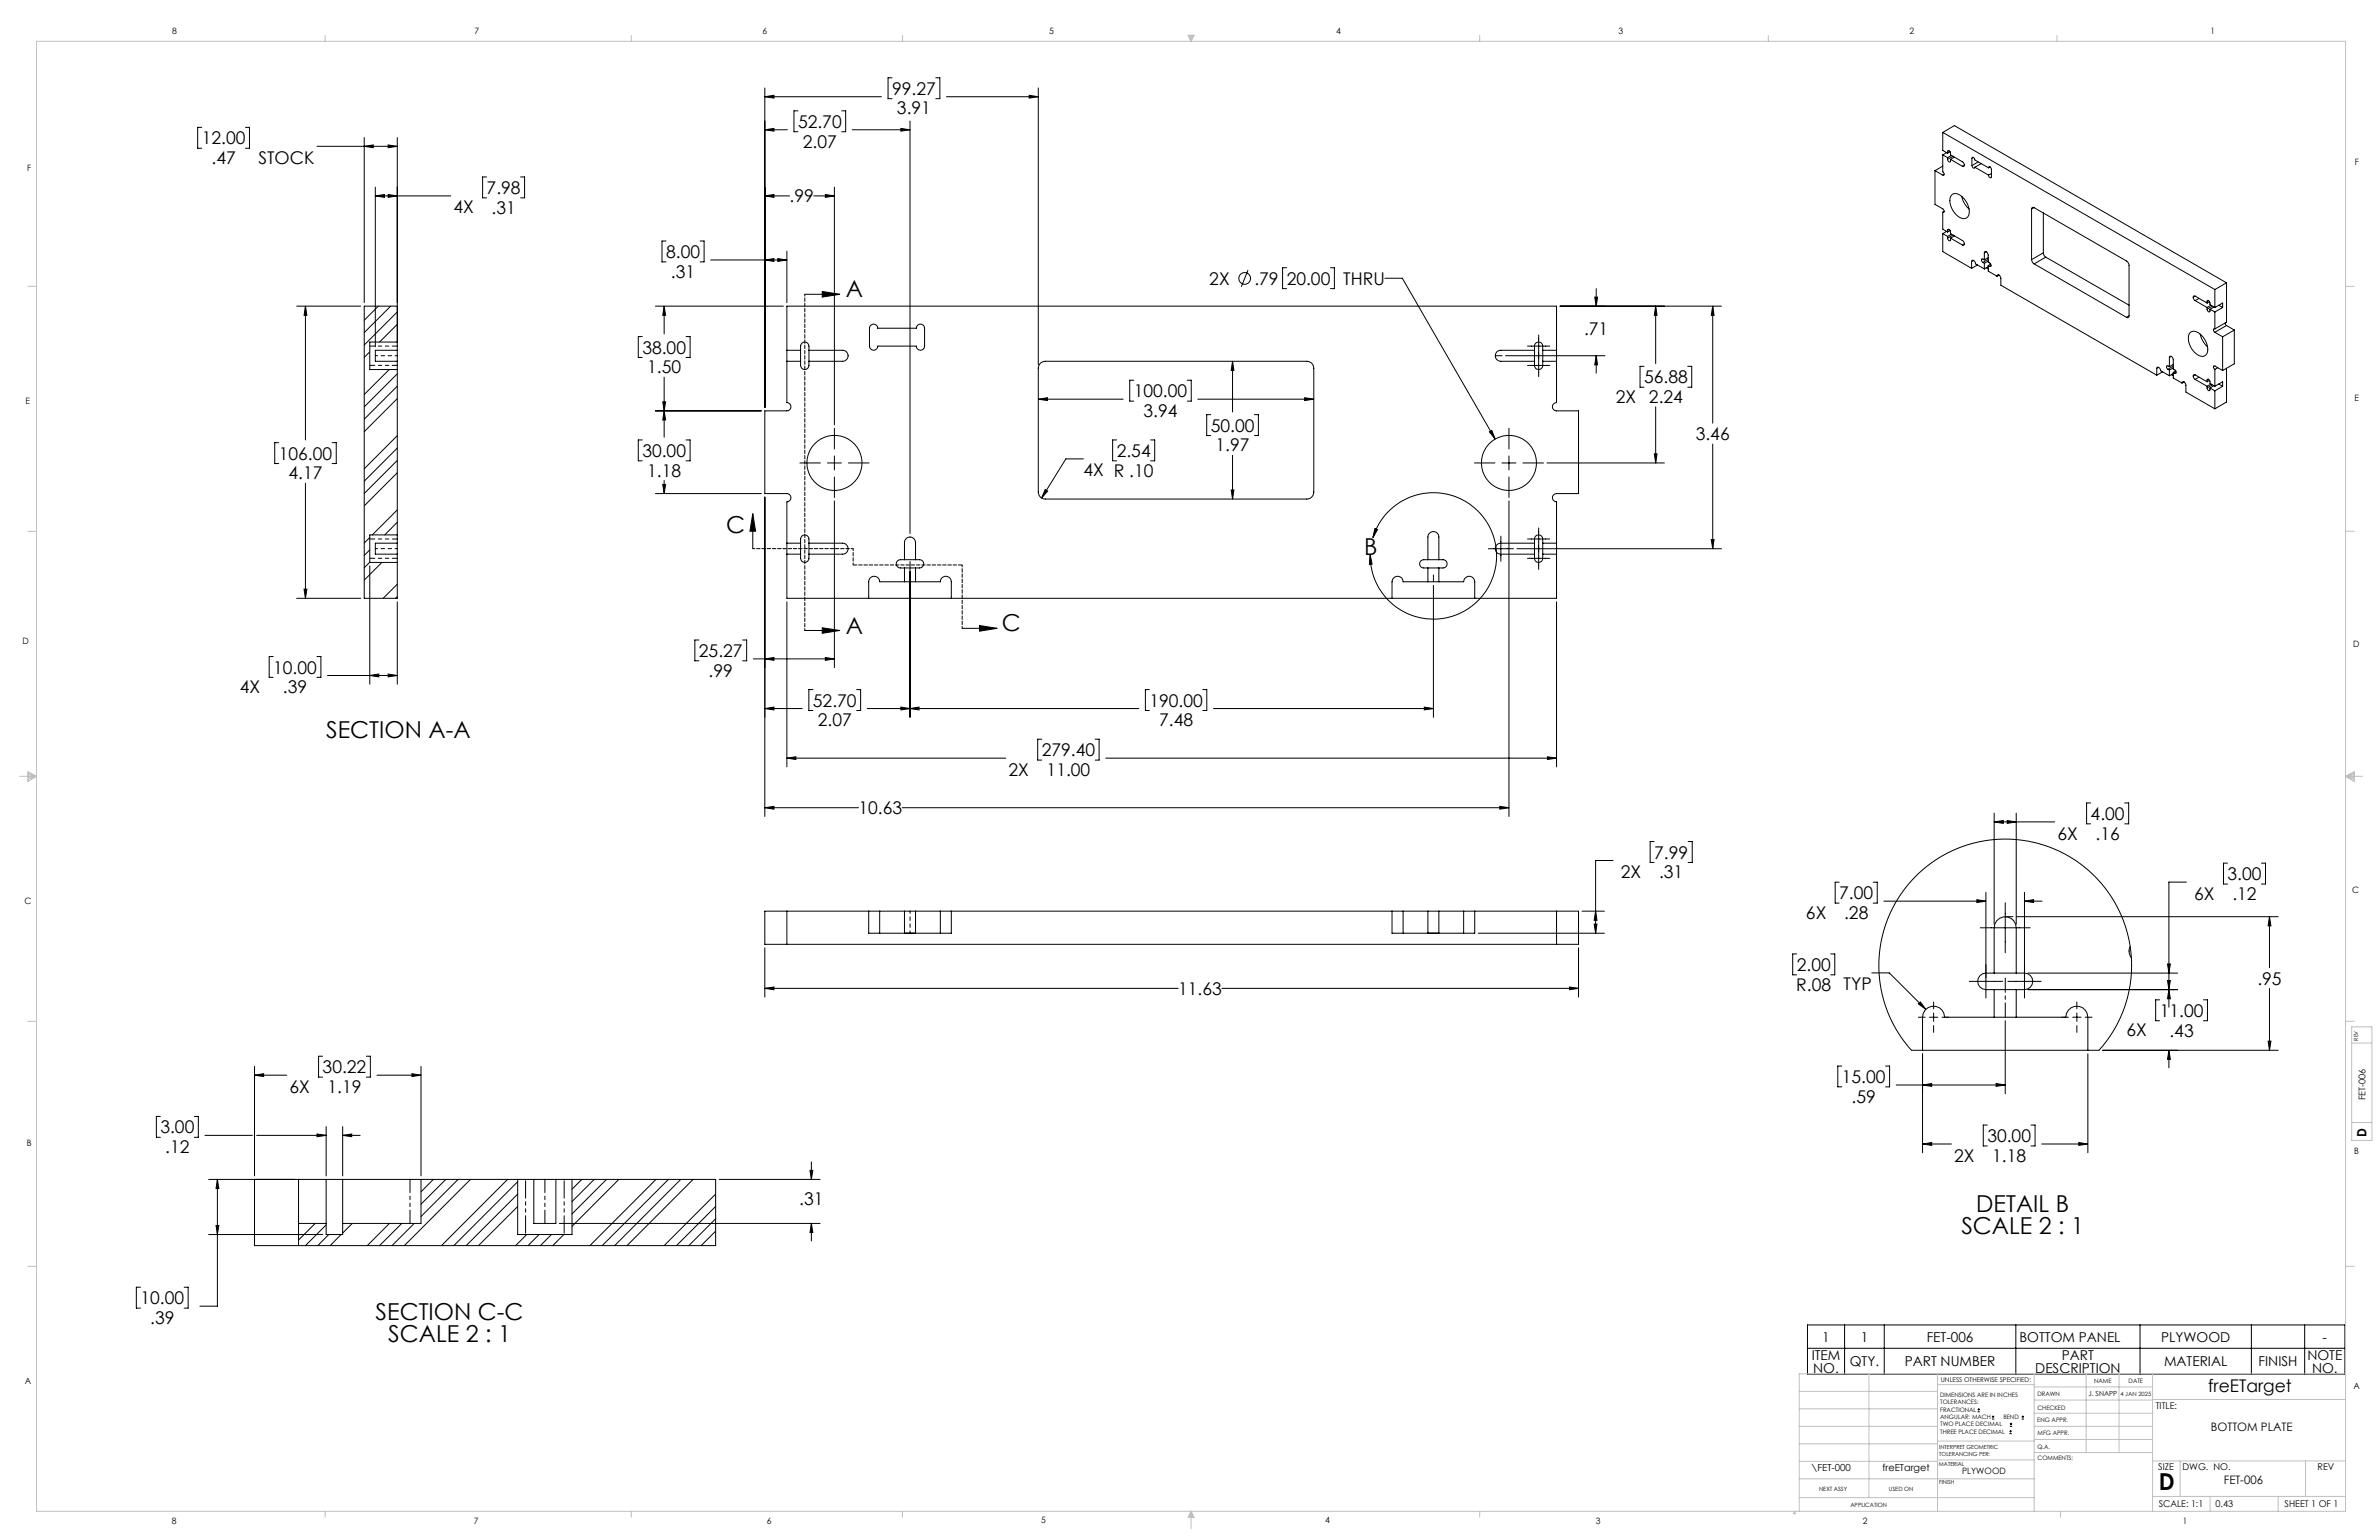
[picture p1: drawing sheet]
<svg xmlns="http://www.w3.org/2000/svg" width="864mm" height="559mm" viewBox="0 0 864 559" stroke-linecap="round" stroke-linejoin="round" font-family="sans-serif">
<defs><g id="words">
<g font-size="8.5">
<text x="307" y="107.9">A</text>
<text x="263.6" y="193.5">C</text>
<text x="495.2" y="201.4">B</text>
<text x="307" y="229.9">A</text>
<text x="363.7" y="229.1">C</text>
<text x="118.4" y="267.7">SECTION A-A</text>
<text x="717.4" y="439.6">DETAIL B</text>
<text x="712" y="447.9">SCALE 2 : 1</text>
<text x="136.4" y="478.8">SECTION C-C</text>
<text x="140.9" y="487">SCALE 2 : 1</text>
<text x="783.7" y="540.7">D</text>
</g>
<g font-size="6.4">
<text x="323.8" y="34.4">99.27</text>
<text x="325.6" y="41.5">3.91</text>
<text x="289.7" y="46.4">52.70</text>
<text x="73.2" y="52.4">12.00</text>
<text x="291.5" y="53.5">2.07</text>
<text x="76.8" y="59.5">.47</text>
<text x="93.8" y="59.5">STOCK</text>
<text x="176.6" y="70.4">7.98</text>
<text x="164.6" y="77.5">4X</text>
<text x="178.4" y="77.5">.31</text>
<text x="286.6" y="73.5">.99</text>
<text x="241.8" y="93.6">8.00</text>
<text x="243.6" y="100.8">.31</text>
<text x="439" y="103.3">2X</text>
<text x="455.3" y="103.3">.79</text>
<text x="467.1" y="103.3">20.00</text>
<text x="487.6" y="103.3">THRU</text>
<text x="575" y="121.7">.71</text>
<text x="233.2" y="128.3">38.00</text>
<text x="234.9" y="135.5">1.50</text>
<text x="596.8" y="139.1">56.88</text>
<text x="411.6" y="144.1">100.00</text>
<text x="586.5" y="146.2">2X</text>
<text x="598.6" y="146.2">2.24</text>
<text x="415.1" y="151.3">3.94</text>
<text x="439.5" y="156.7">50.00</text>
<text x="615.6" y="159.7">3.46</text>
<text x="101.2" y="166.8">106.00</text>
<text x="233.2" y="165.8">30.00</text>
<text x="405.4" y="165.8">2.54</text>
<text x="441.3" y="163.8">1.97</text>
<text x="104.7" y="173.9">4.17</text>
<text x="234.9" y="172.9">1.18</text>
<text x="393.3" y="172.9">4X R .10</text>
<text x="253.7" y="238.4">25.27</text>
<text x="99.2" y="244.4">10.00</text>
<text x="257.2" y="245.5">.99</text>
<text x="87.1" y="251.5">4X</text>
<text x="102.7" y="251.5">.39</text>
<text x="295.1" y="256.4">52.70</text>
<text x="417.2" y="256.4">190.00</text>
<text x="296.9" y="263.5">2.07</text>
<text x="420.8" y="263.5">7.48</text>
<text x="378.2" y="274.4">279.40</text>
<text x="366.1" y="281.5">2X</text>
<text x="379.9" y="281.5">11.00</text>
<text x="311.7" y="295.5">10.63</text>
<text x="758.9" y="297.5">4.00</text>
<text x="746.8" y="304.6">6X</text>
<text x="760.7" y="304.7">.16</text>
<text x="600.5" y="311.6">7.99</text>
<text x="588.4" y="318.6">2X</text>
<text x="602.3" y="318.7">.31</text>
<text x="808.6" y="319.4">3.00</text>
<text x="667.7" y="326.3">7.00</text>
<text x="796.5" y="326.4">6X</text>
<text x="810.4" y="326.5">.12</text>
<text x="655.6" y="333.3">6X</text>
<text x="669.4" y="333.4">.28</text>
<text x="652.2" y="352.3">2.00</text>
<text x="652.1" y="359.5">R.08</text>
<text x="669.3" y="359.4">TYP</text>
<text x="819.5" y="357.3">.95</text>
<text x="427.7" y="361">11.63</text>
<text x="784" y="369">11.00</text>
<text x="771.9" y="376">6X</text>
<text x="787.5" y="376.1">.43</text>
<text x="117.1" y="389.4">30.22</text>
<text x="668.6" y="393">15.00</text>
<text x="105" y="396.5">6X</text>
<text x="118.9" y="396.6">1.19</text>
<text x="672.2" y="400.1">.59</text>
<text x="58.2" y="411.3">3.00</text>
<text x="60" y="418.4">.12</text>
<text x="721.4" y="414.4">30.00</text>
<text x="709.3" y="421.5">2X</text>
<text x="723.2" y="421.5">1.18</text>
<text x="290.2" y="437.2">.31</text>
<text x="51" y="473.3">10.00</text>
<text x="54.5" y="480.4">.39</text>
</g>
<text font-size="6.3" x="801.6" y="505">freETarget</text>
<g font-size="4.9">
<text x="661.5" y="486.9">1</text>
<text x="675.5" y="486.9">1</text>
<text x="699.4" y="486.9">FET-006</text>
<text x="733.1" y="486.9">BOTTOM PANEL</text>
<text x="784.5" y="486.9">PLYWOOD</text>
<text x="843.1" y="486.9">-</text>
<text x="657.7" y="493.3">ITEM</text>
<text x="671.5" y="495.8">QTY.</text>
<text x="691.4" y="495.8">PART NUMBER</text>
<text x="748.5" y="493.3">PART</text>
<text x="785.6" y="495.8">MATERIAL</text>
<text x="819.9" y="495.8">FINISH</text>
<text x="837.6" y="493.3">NOTE</text>
<text x="658.2" y="498.3">NO.</text>
<text x="738.8" y="498.3">DESCRIPTION</text>
<text x="839.3" y="498.3">NO.</text>
</g>
<text font-size="4.7" x="859" y="412.4" transform="rotate(-90 859 412.4)">D</text>
<g font-size="4.2">
<text x="802.6" y="519.3">BOTTOM PLATE</text>
<text x="807.3" y="538.6">FET-006</text>
</g>
<g font-size="3.5">
<text x="657.6" y="533.9">\FET-000</text>
<text x="683.3" y="533.9">freETarget</text>
</g>
<g font-size="3.4">
<text x="858.7" y="399.2" transform="rotate(-90 858.7 399.2)">FET-006</text>
<text x="782.6" y="511.2">TITLE:</text>
<text x="783.5" y="533.3">SIZE</text>
<text x="792.3" y="533.3">DWG. NO.</text>
<text x="841.3" y="533.4">REV</text>
<text x="783.6" y="546.8">SCALE: 1:1</text>
<text x="804.3" y="546.8">0.43</text>
<text x="829.3" y="546.8">SHEET 1 OF 1</text>
</g>
<g font-size="3.2">
<text x="62.5" y="12.4">8</text>
<text x="172.3" y="12.3">7</text>
<text x="276.8" y="12.4">6</text>
<text x="380.9" y="12.4">5</text>
<text x="485" y="12.3">4</text>
<text x="587.5" y="12.4">3</text>
<text x="693.2" y="12.4">2</text>
<text x="802.4" y="12.4">1</text>
<text x="854.9" y="59.8">F</text>
<text x="9.9" y="62">F</text>
<text x="9.3" y="146.5">E</text>
<text x="854.7" y="145.5">E</text>
<text x="8.2" y="233.6">D</text>
<text x="854.3" y="234.9">D</text>
<text x="8.9" y="328.1">C</text>
<text x="853.9" y="324.1">C</text>
<text x="9.7" y="415.8">B</text>
<text x="854.6" y="418.6">B</text>
<text x="9" y="502">A</text>
<text x="854.3" y="503.9">A</text>
<text x="712.3" y="534.9">PLYWOOD</text>
<text x="62.3" y="552.9">8</text>
<text x="172" y="552.9">7</text>
<text x="278.3" y="552.9">6</text>
<text x="377.9" y="552.8">5</text>
<text x="481" y="552.8">4</text>
<text x="579.3" y="552.8">3</text>
<text x="676.2" y="552.9">2</text>
<text x="792.4" y="552.8">1</text>
</g>
<text font-size="2.5" x="758.2" y="506.5">J. SNAPP</text>
<text font-size="2.4" x="704.5" y="501.3">UNLESS OTHERWISE SPECIFIED:</text>
<g font-size="2.2">
<text x="760.2" y="501.8">NAME</text>
<text x="772.7" y="501.8">DATE</text>
<text x="704.3" y="506.9">DIMENSIONS ARE IN INCHES</text>
<text x="704.3" y="509.6">TOLERANCES:</text>
<text x="739.6" y="506.6">DRAWN</text>
<text x="704.3" y="512.2">FRACTIONAL</text>
<text x="704.3" y="514.9">ANGULAR: MACH</text>
<text x="727.2" y="514.9">BEND</text>
<text x="739.6" y="511.5">CHECKED</text>
<text x="704.3" y="517.5">TWO PLACE DECIMAL</text>
<text x="704.3" y="520.2">THREE PLACE DECIMAL</text>
<text x="739.6" y="516.1">ENG APPR.</text>
<text x="739.7" y="520.9">MFG APPR.</text>
<text x="739.6" y="525.6">Q.A.</text>
<text x="739.7" y="529.8">COMMENTS:</text>
</g>
<g font-size="2.1">
<text x="769.7" y="506.5">4 JAN 2025</text>
<text x="660.3" y="540.9">NEXT ASSY</text>
<text x="685.6" y="540.9">USED ON</text>
<text x="671.7" y="546.7">APPLICATION</text>
</g>
<g font-size="2">
<text x="856" y="377.7" transform="rotate(-90 856 377.7)">REV</text>
<text x="704" y="525.8">INTERPRET GEOMETRIC</text>
<text x="703.9" y="531.8">MATERIAL</text>
<text x="704" y="528.3">TOLERANCING PER:</text>
<text x="703.9" y="538.7">FINISH</text>
</g>
</g></defs>
<g fill="none" stroke="#000" stroke-width=".36">
<path d="M277.6 35.1l3.4-.5v1zM277.6 31.9v115.9M277.6 35.1h42.4M323.8 28.2h-1.4v7.6h1.4M339.7 28.2h1.5v7.6h-1.5M343.6 35.1h33.3M373.6 34.6l3.3 .5-3.3 .5zM376.9 31.9v100.5M73.2 46.2h-1.4v7.6h1.4M89.1 46.2h1.5v7.6h-1.5M115.1 53.1h29.1M132.2 53.1l3.3-.5v1z"/>
<path d="M132.2 49.9v59.9M140.9 52.6l3.3 .5-3.3 .5zM144.2 49.9v74.4M277.6 47.1l3.4-.5v1zM277.6 47.1h8.2M289.7 40.2h-1.5v7.6h1.5M305.5 40.2h1.5v7.6h-1.5M309.4 47.1h20.9M327 46.6l3.3 .5-3.3 .5zM330.3 43.9v149.7M705.2 56.2v6.1l.5 .7v.5h-.5l-2.8-1.6M705.2 56.2l1.8 1"/>
<path d="M705.2 48v6.6l1.8 1M705.2 48l98.8 57.1M705.2 48l4.3-2.4 98.7 57M706.6 55.4l-1.4 .8M707 57.2v.9l.5 .6h.5l.1-.9M707 55.6v-.8h.7l.4 1.4 4.4 2.6 .6 1a.47 .47 0 0 1-.2 .5 .47 .47 0 0 1-.5 0l-4.3-2.5M707.9 55.1l-.9 .5M708.4 56.4l-1.4 .8M709.5 57l-1.4 .8M719.2 59.3v.1M719.2 59.4l-2.3 1.3M136.2 71.1l3.4-.5v1z"/>
<path d="M136.2 71.1h27.4M136.2 67.9v57.9M140.9 70.6l3.3 .5-3.3 .5zM176.6 64.2h-1.4v7.6h1.4M189 64.2h1.4v7.6h-1.4M277.6 71.1l3.4-.5v1zM277.6 71.1h9M295.4 71.1h7.5M299.6 70.6l3.3 .5-3.3 .5zM302.9 67.9v86.3M702.4 61.9v12.3l3 1.8 .4 .7-.2 .3h-.4M705.2 77v6.1l1.8 1.1"/>
<path d="M705.2 60.3l-2.8 1.6M705.8 76.7l-.6 .3M708.4 70.8a2.62 2.62 0 0 1 3.7 .5 6.8 6.8 0 0 1 2.4 7.1 2.23 2.23 0 0 1-3.4 .3 7 7 0 0 1-2.9-7.5zM712.1 71.3a8.4 8.4 0 0 0 2.7 4.5M716.9 60.7l-.2 .3h-.3l-.6-.9 .2-3 .6 .2 .3 .7 5 2.9M716.9 60.7l5 2.8M721.9 60.9l.1-.4 .4 .1 .5 .6v3.2l-.7-.1-.3-.8M722.4 60.6l-.5 .3M722.9 62.9l-1 .6M737.6 75.5l.6-.3 34.1 19.8 .6 1.3v18.3a.58 .58 0 0 1-.3 .6 .58 .58 0 0 1-.7-.1l-33.9-19.6-.5-1.3zM741.8 77.3v14.7l.5 1 30.6 17.7M241.8 87.5h-1.5v7.5h1.5"/>
<path d="M254.1 87.5h1.5v7.5h-1.5M258 94.3h27.6M277.6 94.3l3.4-.5v1.1zM282.3 93.8l3.3 .5-3.3 .6zM285.6 91.2v18.6M453 98l-2.4 6.1M467.1 97.2h-1.5v7.5h1.5M483 97.2h1.4v7.5h-1.4M705.2 84.8v6.5l10.5 6.1M705.2 84.8l1.8 1M706.6 84l-1.4 .8M707 85.8v.9l.5 .6 .5-.1 .1-.8"/>
<path d="M707 84.2v-.9l.7 .1 .4 1.4 4.4 2.5 .6 1a.47 .47 0 0 1-.2 .6 .47 .47 0 0 1-.5 0l-4.3-2.5M707.9 83.6l-.9 .6M708.4 85l-1.4 .8M709.5 85.6l-1.4 .8M715.7 97.4l.1-2.7a.92 .92 0 0 1 1 0 .92 .92 0 0 1 .3 1l3.2 1.9M717.9 96.1l-2.2 1.3M720.3 94.3v-2.5a.6 .6 0 0 1 .7-.6 .6 .6 0 0 1 .5 .7l.2 3.2 .8 .5 .3 .7-.3 .4-.8-.4M720.3 94.3l-.7-.4-.3 .4 .3 .8 .7 .4M720.3 95.5v2.1M721 97.2l.7 .4M721.7 96.3v2.1l3.2 1.8M721.7 93.5l-1.4 .8"/>
<path d="M721.7 94.7l-1.4 .8M721.7 96.8l-1.4 .8M722.6 95.8l-.9 .5M725.6 99.8l-.7 .4M725.6 99.8l.1 .1M107.7 111.1h23.3M110.9 111.1l.5 3.3h-1zM110.9 111.1v48.5M137.3 111.1l-5.1 5.1M141.8 111.1l-9.6 9.6M144.2 111.1h-12v106h12v-13M144.2 113.2l-12 12"/>
<path d="M144.2 117.7l-6.4 6.4M237.9 111.1h46.5M241.1 111.1l.5 3.3h-1zM241.1 111.1v10.1M285.6 111.1h279.4v35a1.5 1.5 0 0 0-1.5 1.5 1.5 1.5 0 0 0 1.5 1.5h8v30h-8a1.5 1.5 0 0 0-1.5 1.5 1.5 1.5 0 0 0 1.5 1.5v35h-279.4v-35a1.5 1.5 0 0 0 1.5-1.5 1.5 1.5 0 0 0-1.5-1.5h-8v-30h8a1.5 1.5 0 0 0 1.5-1.5 1.5 1.5 0 0 0-1.5-1.5zM292.1 106.8h12.7M298.5 105.8l6.3 1-6.3 1zM316.1 118a1.49 1.49 0 0 1 1.6-.3 1.49 1.49 0 0 1 .9 1.4h14a1.5 1.5 0 0 1 1.5-1.5 1.5 1.5 0 0 1 1.5 1.5v6.5a1.5 1.5 0 0 1-1.5 1.5 1.5 1.5 0 0 1-1.5-1.5h-14a1.5 1.5 0 0 1-1.5 1.5 1.5 1.5 0 0 1-1.5-1.5v-6.5zM502.7 101h6.4l33.6 58.3M566.3 111.1h58.6M578.9 107.8h1l-.5 3.3zM579.4 104.7v6.4"/>
<path d="M601 111.1l.5 3.3h-1zM601 111.1v20.8M621.7 111.1l.5 3.3h-1zM621.7 111.1v42.5M724.9 100.2l.1-.2a.94 .94 0 0 1 1 0 .94 .94 0 0 1 .3 1v2.5l56.6 32.6M801.2 110v-.9l.5-.1 .5 .7 .1 .9 1.7 1M801.2 110l-4.3-2.5a.62 .62 0 0 0-.8 .3 .62 .62 0 0 0 .3 .8l4.8 3M801.2 111.6v.9l.5 .6 .5-.1 .1-.8M802.1 109.4l-.9 .6M802.3 112.2l1.7 1M802.6 110.8l-1.4 .8M803.7 111.4l-1.4 .8"/>
<path d="M804 119.3l-.5 .2 .3 .9 3 1.8M804 105.1v6.5M804 113.2v6.1M804 111.6l2.8-1.6v1.6M805.4 110.8l1.4 .8M806.8 111.6l-2.8 1.6M807.7 117.2l.3 .8 3.1 1.8M808.2 102.6l-4.2 2.5M808.2 102.6v14.3l-4.2 2.4M811.1 119.8v12.2l-4.3 2.4M811.1 119.8l-4.3 2.4M134.2 127.7l-2 2"/>
<path d="M141.3 134.1l-9.1 9.1M144.2 127.1v-3h-10v10h10M144.2 131.1v3M144.2 127.1v4M144.2 134.1v60M144.2 127.1h-8v4h8M144.2 135.6l-12 12M233.2 122.1h-1.5v7.6h1.5M241.1 136.9v21.7M249 122.1h1.5v7.6h-1.5M285.6 131.1h5M285.6 127.1h5"/>
<path d="M291.1 124.5a1.52 1.52 0 0 1 1.6-.3 1.52 1.52 0 0 1 1 1.4v7a1.52 1.52 0 0 1-1.6 1.5 1.52 1.52 0 0 1-1.5-1.5v-7zM293.7 127.1h12.2a1.99 1.99 0 0 1 2 2 1.99 1.99 0 0 1-2 2h-12.2M377.6 131.8l1.8-.7h95a2.53 2.53 0 0 1 2.5 2.5v44.9a2.53 2.53 0 0 1-2.5 2.6h-95a2.53 2.53 0 0 1-2.5-2.6v-44.9zM411.6 138h-1.5v7.6h1.5M431 138h1.4v7.6h-1.4M447.4 131.1l.5 3.3h-1zM447.4 131.1v18.4M546.5 129.1h36.1M554.5 125.6h8.1M554.5 132.6h8.1M557 127.1h-12.2a1.99 1.99 0 0 0-2 2 1.99 1.99 0 0 0 2 2h12.2M557.5 124.5a1.51 1.51 0 0 1 1.6-.3 1.51 1.51 0 0 1 .9 1.4v7a1.5 1.5 0 0 1-1.5 1.5 1.5 1.5 0 0 1-1.5-1.5v-7z"/>
<path d="M558.6 121.6v15M560 131.1h5M560 127.1h5M579.4 129.1v6.3M579.4 129.1l.5 3.3h-1zM596.8 132.9h-1.5v7.6h1.5M612.7 132.9h1.4v7.6h-1.4M782.9 136.1l.1-2.6a.94 .94 0 0 1 1 0 .94 .94 0 0 1 .3 1l3.2 1.8M785 134.9l-2.1 1.2M787.5 133.1l-.7-.4-.4 .4 .4 .7 .7 .5M787.5 133.1v-3.6a.94 .94 0 0 1 1.1 0 .94 .94 0 0 1 .3 1v3.4l.8 .5 .3 .7-.3 .4-.8-.4M787.5 134.3v2"/>
<path d="M788.2 136l.7 .3M788.9 135.1v2.1l3.2 1.8M788.9 132.3l-1.4 .8M788.9 133.5l-1.4 .8M788.9 135.5l-1.4 .8M789.8 134.6l-.9 .5M792.1 139v-.3a.93 .93 0 0 1 1.1 .1 .93 .93 0 0 1 .3 1v2.5l10.5 6M792.9 138.6l-.8 .4M795 120.8a3.3 3.3 0 0 1 4.7 1.4 5.8 5.8 0 0 1 1.1 6.5 2.67 2.67 0 0 1-3.7-.4 6.4 6.4 0 0 1-2.1-7.5zM798.7 121.2a8.9 8.9 0 0 0 2.6 4.6M801.2 138.5v-.8l.5-.1 .5 .7 .1 .8 1.7 1.1M801.2 138.5l-4.3-2.5a.62 .62 0 0 0-.8 .4 .62 .62 0 0 0 .3 .8l.5 .5 4.3 2.5"/>
<path d="M802.1 138l-.9 .5M802.6 139.3l-1.4 .9M803.7 139.9l-1.4 .9M804 134.1l-.5-.7 .1-.6 3.2 1.6M804 134.1v6.1M805.1 133.4l-1.1 .7M805.4 139.3l1.4 .9M806.8 122.2v12.2M808.2 133.6v12.3l-4.2 2.4M144.2 158.1l-12 12M144.2 140.1l-12 12M144.2 144.6l-12 12"/>
<path d="M233.2 159.6h-1.5v7.6h1.5M237.9 149.1h38.5M240.6 145.8h1l-.5 3.3zM241.1 149.1l.5 3.3h-1zM249 159.6h1.5v7.6h-1.5M302.9 155.4v7.5M376.9 144.9l3.3-.6v1zM376.9 144.9h30.8M405.3 159.6h-1.4v7.6h1.4M417.7 159.6h1.5v7.6h-1.5M434.8 144.9h42.1M439.5 150.5h-1.5v7.5h1.5"/>
<path d="M455.4 150.5h1.4v7.5h-1.4M473.6 144.3l3.3 .6-3.3 .4zM540.7 156.7l.8-.5 1.2 3.1zM547.8 155.4v7.5M601 147.6v20.4M801.2 140.2v.8l.5 .7 .5-.1 .1-.8M802.3 140.8l1.7 1M804 141.8v6.5M804 140.2l2.8-1.7v1.7M806.8 140.2l-2.8 1.6M101.2 160.6h-1.5v7.6h1.5M110.9 175.3v41.8"/>
<path d="M120.6 160.6h1.5v7.6h-1.5M144.2 162.6l-12 12M144.2 167.1l-12 12M144.2 171.6l-12 12M237.9 179.1h38.5M240.6 175.8h1l-.5 3.3zM241.1 174.3v4.8M290.4 168h7.4M300.4 168h5M302.9 165.5v5M302.9 173.1v7.4M308 168h7.5"/>
<path d="M379.4 177.6l.9 .6-2.2 2.5zM393.3 166.5h-6.4l-8.8 14.2M446.9 177.8h1l-.5 3.3zM447.4 165.2v15.9M535.2 168h7.5M545.2 168h5.1M547.8 165.5v5M547.8 173.1v7.4M552.8 168h7.5M561.6 168h42.6M600.5 164.7h1l-.5 3.3zM621.7 161.1v38"/>
<path d="M134.2 195.1l-2 1.9M134.2 199.5l-2 2M144.2 194.1v3M144.2 197.1v4M144.2 194.1h-10v10h10M144.2 197.1h-8v4h8M144.2 185l-9.1 9.1M144.2 189.5l-4.5 4.6M144.2 194l-.1 .1M273.3 186.4l1 6.4h-2.1zM273.3 186.4v12.7M277.6 180.4v115.9"/>
<path d="M285.6 197.1h5M291.1 194.5a1.52 1.52 0 0 1 1.6-.3 1.52 1.52 0 0 1 1 1.4v7a1.52 1.52 0 0 1-1.6 1.5 1.52 1.52 0 0 1-1.5-1.5v-7zM293.7 197.1h12.2a1.99 1.99 0 0 1 2 2 1.99 1.99 0 0 1-2 2h-12.2M302.9 181.8v60.5M498.4 195.1a22.9 22.9 0 0 1 37.1-10.6 22.9 22.9 0 0 1-5.9 38.2 22.9 22.9 0 0 1-32.2-21.3M499.1 191.8l1 .4-1.7 2.9zM540.3 199.1h9.1M544.8 194.6v9.1M547.8 181.8v114.5M550.7 199.1h74.2M554.5 195.6h8.1M557 197.1h-12.2a1.99 1.99 0 0 0-2 2 1.99 1.99 0 0 0 2 2h12.2"/>
<path d="M557.5 194.5a1.51 1.51 0 0 1 1.6-.3 1.51 1.51 0 0 1 .9 1.4v7a1.5 1.5 0 0 1-1.5 1.5 1.5 1.5 0 0 1-1.5-1.5v-7zM558.6 191.6v15M560 197.1h5M621.2 195.8h1l-.5 3.3zM107.7 217.1h23.3M110.4 213.8h1l-.5 3.3zM134.2 204l-2 2M134.2 205.4v42.9M138.6 204.1l-6.4 6.4M144.2 201.1v3M144.2 212l-5.1 5.1M144.2 216.5l-.6 .6"/>
<path d="M144.2 218.4v29.9M285.6 201.1h5M285.6 218.4v59.9M315.3 217.1v-6a1.99 1.99 0 0 1 2-2 1.99 1.99 0 0 1 2 2h22a1.99 1.99 0 0 1 2-2 1.99 1.99 0 0 1 2 2v6M325.8 203.5l1-.4h7a1.5 1.5 0 0 1 1.6 1.5 1.5 1.5 0 0 1-1.6 1.5h-7a1.49 1.49 0 0 1-1.4-.9 1.49 1.49 0 0 1 .4-1.7zM328.3 203.1v-6.2a2.01 2.01 0 0 1 2-2 2.01 2.01 0 0 1 2.1 2v6.2M328.3 206.1v5M330.3 206.2v54.1M332.4 206.1v5M497.4 201.4l.7 3.3-1 .1zM505.3 217.1v-6a2.01 2.01 0 0 1 2-2 2.01 2.01 0 0 1 2 2h22a2.01 2.01 0 0 1 2-2 2.01 2.01 0 0 1 2 2v6M515.8 203.5l1-.4h7a1.5 1.5 0 0 1 1.5 1.5 1.5 1.5 0 0 1-1.5 1.5h-7a1.51 1.51 0 0 1-1.4-.9 1.51 1.51 0 0 1 .4-1.7z"/>
<path d="M518.3 203.1v-8.2a1.99 1.99 0 0 1 2-2 1.99 1.99 0 0 1 2 2v8.2M518.3 206.1v5M520.3 212.4v47.9M522.3 206.1v5M554.5 202.6h8.1M560 201.1h5M565 218.4v59.9M99.2 238.2h-1.5v7.6h1.5M115 238.2h1.5v7.6h-1.5M253.7 232.2h-1.5v7.6h1.5M269.6 232.2h1.4v7.6h-1.4M273.4 239.1h29.5"/>
<path d="M277.6 239.1l3.4-.5v1zM292.1 228.8h12.7M298.5 227.8l6.3 1-6.3 1zM299.6 238.6l3.3 .5-3.3 .5zM349.2 228h12.7M355.6 227l6.3 1-6.3 1zM118.9 245.1h25.3M134.2 245.1l3.3-.5v1zM140.9 244.6l3.3 .5-3.3 .5zM277.6 257.1h13.6M277.6 257.1l3.4-.5v1zM295.1 250.2h-1.5v7.6h1.5"/>
<path d="M311 250.2h1.4v7.6h-1.4M314.8 257.1h98.6M327 256.6l3.3 .5-3.3 .5zM330.3 257.1l3.3-.5v1zM417.2 250.2h-1.4v7.6h1.4M436.6 250.2h1.5v7.6h-1.5M440.5 257.1h79.8M517 256.6l3.3 .5-3.3 .5zM285.6 275.1l3.3-.5v1zM285.6 275.1h79.5M378.1 268.2h-1.4v7.6h1.4M397.5 268.2h1.5v7.6h-1.5"/>
<path d="M401.4 275.1h163.6M561.7 274.6l3.3 .5-3.3 .5zM277.6 293.1l3.4-.5v1zM277.6 293.1h34M327.5 293.1h220.3M544.4 292.6l3.4 .5-3.4 .5zM723.9 298.2l3.3-.5v1.1zM723.9 295.1v40.3M723.9 298.2h22M728.6 297.7l3.3 .5-3.3 .6zM731.9 295.1v40.3M758.9 291.4h-1.5v7.5h1.5"/>
<path d="M771.3 291.4h1.4v7.5h-1.4M585.6 312.2h-6.4v26.4M600.5 305.4h-1.5v7.5h1.5M612.8 305.4h1.5v7.5h-1.5M695.6 317.8l2.5-2.3 4.1-3.2 3.6-2.2 4.2-2 3.7-1.4 4.5-1.2 4.1-.7 4.2-.3 4.8 .1 4.8 .6 7.7 2.1 4.1 1.7 4.5 2.5 4.2 3 3.2 2.8 3.1 3.4 2.5 3.1 2.9 4.8 1.5 3.1 1.7 4.3 1.1 3.8 .8 4.5 .4 4.7-.1 4.8-.4 3.6-1.1 4.9-1.5 4.5-1.4 3.4-2.3 4.2-2.4 3.5-2.6 3.2h-68.1l-2.8-3.4-2.3-3.3-2-3.7-1.7-3.8-1.5-4.6-.8-3.7-.7-5.2v-4.7l.3-4.2 .8-4.4 1.3-4.6 1.6-4.1 1.7-3.4 2.4-3.8 2.7-3.5zM808.6 313.2h-1.4v7.6h1.4M820.9 313.2h1.5v7.6h-1.5M285.6 330.6v12.1M315.3 330.6h4M315.3 330.6h-37.7v12.1h295.4v-12.1h-37.7M315.3 330.6v8h30v-8M319.3 330.6h9"/>
<path d="M319.3 330.6v8M328.3 330.6h4.1M328.3 330.6v8M332.4 330.6h8.9M332.4 330.6v8M341.3 330.6h4M341.3 330.6v8M345.3 330.6h160M505.3 330.6h4M505.3 330.6v8h30v-8M509.3 330.6h9M509.3 330.6v8"/>
<path d="M518.3 330.6h4M518.3 330.6v8M522.3 330.6h9M522.3 330.6v8M531.3 330.6h4M531.3 330.6v8M536.6 338.6h45.8M565 330.6v12.1M574.3 330.6h8.1M578.7 335.3h1l-.5 3.3zM579.2 330.6l.5 3.3h-1zM667.6 320.1h-1.4v7.6h1.4"/>
<path d="M680 320.1h1.5v7.6h-1.5M683.9 327h37M717.6 326.5l3.3 .5-3.3 .5zM718.8 336.7h18.2M720.9 323.8v38.3M727.9 327.6v18.1M732 332.6h95M734.9 327l3.3-.5v1zM734.9 323.8v38.3M734.9 327h6.4M793.7 320.1h-6.4v45.3M823.8 332.6v18.5"/>
<path d="M823.8 332.6l.6 3.4h-1.1zM277.6 358.6l3.4-.5v1zM277.6 343.9v17.9M277.6 358.6h150.1M443.5 358.6h129.5M569.7 358.1l3.3 .5-3.3 .5zM573 343.9v17.9M652.2 346.1h-1.4v7.6h1.4M664.6 346.1h1.4v7.6h-1.4M679.5 353h6.3l13.3 13.3M714.9 356.1h12.1M718.8 354l1-.7 1.1-.2h14a3 3 0 0 1 3 3 3 3 0 0 1-3 3h-14a3 3 0 0 1-2.7-1.9 3 3 0 0 1 .6-3.2z"/>
<path d="M723.9 353.1v-16.4a4 4 0 0 1 4-4.1 4 4 0 0 1 4 4.1v16.4M723.9 359.1v10M728.9 356.1h12.1M731.9 359.1v10M736.2 359.1h54.3M736.2 353.1h54.3M773.3 343.4l-.1 .2a3.8 3.8 0 0 0 .5 3.9M786.8 349.8h1.1l-.6 3.3zM786.8 355.8h1.1l-.6 3.3zM787.3 359.1l.6 3.3h-1.1zM823.8 358.7v22.4M696.4 364.3l.7-.7 2 2.7z"/>
<path d="M696.4 369.1h2.5M700.4 369.1h3M701.9 363.6v2.4M701.9 367.6v3M701.9 372.1v2.5M705 369.1h45.9M705.9 369.1a4 4 0 0 0-4-4 4 4 0 0 0-4 4v12M727.9 370.4v26.5M749.9 369.1a4 4 0 0 1 4-4 4 4 0 0 1 4 4v12M752.4 369.1h3M753.9 363.6v2.4M753.9 367.6v3"/>
<path d="M753.9 372.1v2.5M757 369.1h2.4M784 362.8h-1.5v7.6h1.5M799.9 362.8h1.4v7.6h-1.4M823.3 377.8h1.1l-.6 3.3zM92.4 390.1l3.3-.5v1zM92.4 387v39.7M92.4 390.1h11.7M117.1 383.3h-1.5v7.5h1.5M133 383.3h1.4v7.5h-1.4M136.8 390.1h16M149.5 389.6l3.3 .5-3.3 .5z"/>
<path d="M152.8 387v39.7M668.6 386.8h-1.5v7.6h1.5M684.5 386.8h1.4v7.6h-1.4M688.3 393.7h39.6M697.9 382.4v35.9M697.9 393.7l3.3-.5v1zM724.6 393.2l3.3 .5-3.3 .5zM757.9 382.4v35.9M763.2 381.1h63.8M787.3 381.1l.6 3.3h-1.1zM787.3 381.1v6.4M58.2 405.1h-1.4v7.6h1.4"/>
<path d="M70.6 405.1h1.4v7.6h-1.4M74.4 412h17.2M93.2 412h25.2M115.1 411.5l3.3 .5-3.3 .5zM118.4 408.8v17.9M124.4 412l3.3-.5v1zM124.4 408.8v17.9M124.4 412h6.3M697.9 415.1l3.3-.5v1zM697.9 415.1h10.5M721.4 408.2h-1.5v7.6h1.5M737.3 408.2h1.5v7.6h-1.5"/>
<path d="M741.2 415.1h16.7M754.6 414.6l3.3 .5-3.3 .5zM78.9 428l.5 3.3h-1zM78.9 428v46h-6.3M92.4 428v24h167.4v-24h-52.2M108.4 428v24M118.4 428h6M118.4 428v20h6v-20M118.4 428h-42.7M124.4 428h28.4M152.8 428h35.1M152.8 428v15.9h-28.4"/>
<path d="M157.3 428l-4.5 4.5M161.8 428l-9 9M166.3 428l-13.5 13.4M170.8 428l-24 24M184.3 428l-24 24M187.9 428h5.9M187.9 428v20h19.7v-20M187.9 428.8l-23.2 23.2M187.9 433.3l-18.7 18.7M187.9 437.8l-14.2 14.2M193.8 428h8M193.8 428v15.9h8v-15.9"/>
<path d="M201.8 428h5.8M211.2 428l-3.6 3.5M215.7 428l-8.1 8M220.2 428l-12.6 12.5M224.6 428l-17 17M238.1 428l-24 24M242.6 428l-24 24M247.1 428l-24 24M251.6 428l-24 24M259.8 433.3l-18.7 18.7M259.8 437.8l-14.2 14.2M261.1 428h36.6"/>
<path d="M294 424.7h1.1l-.6 3.3zM294.5 421.6v6.4M75.7 448h41.4M78.4 444.7h1l-.5 3.3zM108.4 443.9h10M114.4 443.9l-6 6.1M118.4 444.5l-7.5 7.5M119.3 448l-3.9 4M123.8 448l-4 4M127.9 443.9l-3.5 3.5M141.4 443.9l-8.1 8.1M145.8 443.9l-8 8.1"/>
<path d="M150.4 443.9l-8.1 8.1M191.2 448l-4 4M195.7 448l-4 4M200.2 448l-4 4M203.1 443.9h94.6M204.7 448l-4 4M259.8 442.2l-9.8 9.8M259.8 446.7l-5.3 5.3M294.5 443.9l.6 3.3h-1.1zM294.5 443.9v6.4M51 467.1h-1.5v7.6h1.5M66.9 467.1h1.4v7.6h-1.4"/>
<path d="M656.1 480.8h195.1v17.9h-195.1zM656.1 489.2h195.1M669.6 480.8v17.9M684 480.8v17.9M731.8 480.8v17.9M776.9 480.8v17.9M817.3 480.8v17.9M836.6 480.8v17.9M717.9 512.3h.8M717.9 511.4h.8M718.3 511v.8M723.1 514.9h.8"/>
<path d="M723.1 514.1h.8M723.5 513.6v.9M729.4 519.4h.9M729.6 517.6h.8M729.6 516.7h.8M729.9 518.9v.9M730 516.3v.8M733.9 514.9h.8M733.9 514.1h.8M734.3 513.6v.9M729.4 520.2h.9"/>
<circle cx="451.8" cy="101" r="2.13"/>
<circle cx="302.9" cy="168" r="10"/>
<circle cx="547.8" cy="168" r="10"/>
</g>
<path d="M292.2 106.8v122M349.3 205v23" fill="none" stroke="#000" stroke-width=".36" stroke-dasharray="1.3 .6" stroke-dashoffset=".6"/>
<path d="M309.7 199.1h-36.4M309.7 199.1v5.9" fill="none" stroke="#000" stroke-width=".36" stroke-dasharray="1.3 .6" stroke-dashoffset=".5"/>
<path d="M309.7 205h39.6" fill="none" stroke="#000" stroke-width=".36" stroke-dasharray="1.3 .6" stroke-dashoffset="-.1"/>
<path d="M542.8 129.1h2.5M330.4 206.1v-2.3M520.4 211.1v-2.5M727.9 332.6h2.8" fill="none" stroke="#000" stroke-width=".36" stroke-dasharray="15.2 1.3 1.3 1.3"/>
<path d="M727.9 369.1v-14.2" fill="none" stroke="#000" stroke-width=".36" stroke-dasharray="15.2 1.3 1.3 1.3" stroke-dashoffset="10.1"/>
<g fill="none" stroke="#c0c0c0" stroke-width=".36">
<path d="M13.3 15h838.2v533.4h-838.2zM118 12.8v2.2M229.2 12.8v2.2M327.6 12.8v2.2M431.3 12.8h2.2l-1.1 2.2zM431.5 12.8l.9 2.2M432 12.8l.4 2.2M432.7 12.8l-.3 2.2M433 12.8l-.6 2.2M537.1 12.8v2.2M641.9 12.8v2.2M746.7 12.8v2.2"/>
<path d="M10.1 103.9h3.2M851.5 103.9h3.1M10.1 192.8h3.2M851.5 192.8h3.1M7.1 281.7h6.2M10.1 280l3.2 1.7-3.2 1.9zM10.1 280.5l3.2 1.2M10.1 281.1l3.2 .6M13.3 281.7l-3.2 1.2M13.3 281.7l-3.2 .5M851.5 281.7h6.1M851.5 281.7l3.1 .5"/>
<path d="M851.5 281.7l3.1 1.2M851.5 281.7l3.1-1.7v3.6zM854.6 281.1l-3.1 .6M854.6 280.5l-3.1 1.2M10.1 370.6h3.2M851.5 370.6h3.1M853.7 372.6h7.3v41.2h-7.3zM853.7 378.5h7.3M853.7 407.3h7.3M10.1 459.5h3.2M851.5 459.5h3.1M678.5 498.5v44.9"/>
<path d="M703.3 498.5v49.9M738.4 498.5v49.9M757.3 498.5v28.6M769.2 498.5v28.6M781.4 498.5v49.9M851.5 498.5h-198.4v49.9M653.1 517.6h50.2M653.1 511.2h50.2M653.1 504.9h50.2M703.3 502.4h35.1M738.4 512.8h43M738.4 508h43"/>
<path d="M738.4 503.3h43M738.4 517.6h43M781.4 507.8h70.1M653.1 536.6h85.3M653.1 530.3h50.2M653.1 523.9h50.2M703.3 529.8h35.1M703.3 522.9h35.1M738.4 527.1h43M738.4 522.3h43M781.4 530.1h70.1M791.4 530.1v12.9"/>
<path d="M836.9 530.1v12.9M118 548.4v2.1M229.2 548.4v2.1M327.6 548.4v2.1M432.4 548.4v6.3M432.4 548.4l1.1 2.2h-2.2zM432.4 548.4l.6 2.2M432.4 548.4l-.9 2.2M432.4 548.4l-.4 2.2M432.4 548.4l.3 2.2M537.1 548.4v2.1M651.4 548.4l.4 .9h-.7z"/>
<path d="M653.1 543.4h85.3M748 548.4v2.1M781.4 543h70.1M802.3 543v5.4M827 543v5.4"/>
</g>
<g fill="#000">
<path d="M277.6 94.3l3.4-.5v1.1zM282.3 93.8l3.3 .5-3.3 .6zM376.9 144.9l3.3-.6v1zM473.6 144.3l3.3 .6-3.3 .4zM447.4 131.1l.5 3.3h-1zM446.9 177.8h1l-.5 3.3zM373.6 34.6l3.3 .5-3.3 .5zM277.6 35.1l3.4-.5v1zM240.6 145.8h1l-.5 3.3zM241.1 111.1l.5 3.3h-1zM240.6 175.8h1l-.5 3.3zM241.1 149.1l.5 3.3h-1zM379.4 177.6l-1.3 3.1 2.2-2.5zM285.6 275.1l3.3-.5v1zM561.7 274.6l3.3 .5-3.3 .5zM600.5 164.7h1l-.5 3.3zM601 111.1l.5 3.3h-1zM277.6 47.1l3.4-.5v1zM327 46.6l3.3 .5-3.3 .5zM544.4 292.6l3.4 .5-3.4 .5zM277.6 293.1l3.4-.5v1zM540.7 156.7l2 2.6-1.2-3.1zM299.6 238.6l3.3 .5-3.3 .5zM277.6 239.1l3.4-.5v1zM277.6 71.1l3.4-.5v1zM299.6 70.6l3.3 .5-3.3 .5zM621.2 195.8h1l-.5 3.3zM621.7 111.1l.5 3.3h-1zM134.2 245.1l3.3-.5v1zM140.9 244.6l3.3 .5-3.3 .5zM110.4 213.8h1l-.5 3.3zM110.9 111.1l.5 3.3h-1zM140.9 70.6l3.3 .5-3.3 .5zM136.2 71.1l3.4-.5v1zM132.2 53.1l3.3-.5v1zM140.9 52.6l3.3 .5-3.3 .5zM697.9 415.1l3.3-.5v1zM754.6 414.6l3.3 .5-3.3 .5zM728.6 297.7l3.3 .5-3.3 .6zM723.9 298.2l3.3-.5v1.1zM717.6 326.5l3.3 .5-3.3 .5zM734.9 327l3.3-.5v1zM696.4 364.3l2.7 2-2-2.7zM787.3 359.1l.6 3.3h-1.1zM786.8 349.8h1.1l-.6 3.3zM786.8 355.8h1.1l-.6 3.3zM787.3 381.1l.6 3.3h-1.1zM578.7 335.3h1l-.5 3.3zM579.2 330.6l.5 3.3h-1zM277.6 358.6l3.4-.5v1zM569.7 358.1l3.3 .5-3.3 .5zM78.4 444.7h1l-.5 3.3zM78.9 428l.5 3.3h-1zM124.4 412l3.3-.5v1zM115.1 411.5l3.3 .5-3.3 .5zM149.5 389.6l3.3 .5-3.3 .5zM92.4 390.1l3.3-.5v1zM294.5 443.9l.6 3.3h-1.1zM294 424.7h1.1l-.6 3.3z"/>
<path d="M298.5 105.8l6.3 1-6.3 1zM298.5 227.8l6.3 1-6.3 1z"/>
<path d="M273.3 186.4l1 6.4h-2.1zM355.6 227l6.3 1-6.3 1z"/>
<path d="M497.4 201.4l.7 3.3-1 .1zM499.1 191.8l1 .4-1.7 2.9z"/>
<path d="M517 256.6l3.3 .5-3.3 .5zM330.3 257.1l3.3-.5v1zM327 256.6l3.3 .5-3.3 .5zM277.6 257.1l3.4-.5v1zM579.4 129.1l.5 3.3h-1zM578.9 107.8h1l-.5 3.3zM724.6 393.2l3.3 .5-3.3 .5zM697.9 393.7l3.3-.5v1zM823.8 332.6l.6 3.4h-1.1zM823.3 377.8h1.1l-.6 3.3z"/>
</g>
<g fill="none" stroke="#000" stroke-width=".36" stroke-dasharray="6.3 1.3 1.3 1.3 1.3 1.3">
<path d="M707.5 54.6l-.5 .4M709 56.7l-2 1.1M716.4 57.1l-.5 .3M718.2 58.7l-2.3 1.4M705.2 63.5l.6-.3M712.4 60.3l.7-.4M738.4 75.3l-.9 .5M707.5 83.2l-.5 .3M709 85.3l-2 1.1M712.4 88.9l.7-.4M716.5 94.5l-.8 .4M721.1 91.3l-.8 .5"/>
<path d="M721.8 94.1l-2 1.1M722.8 96.3l-.5 .3M737.5 94.2l4.3-2.5M742.7 93.3l-4.3 2.4M772 115.1l.9-.5M796.2 107.9l.7-.5M798.3 108.3l-1.4 .8M801.7 109l-.5 .3M803.1 111.1l-1.9 1.1M783.6 133.3l-.7 .4M788.2 129.3l-.7 .4M788.9 132.9l-1.9 1.1"/>
<path d="M790 135.1l-.5 .3M796.9 136l-.7 .4M798.3 136.8l-1.4 .9M801.7 137.6l-.5 .3M803.1 139.6l-1.9 1.2M804 120.6l4.3-2.5"/>
</g>
<path d="M134.2 125.6h10M134.2 132.6h10M134.2 195.6h10M134.2 202.6h10" fill="none" stroke="#000" stroke-width=".36" stroke-dasharray="6.3 1.3 1.3 1.3 1.3 1.3" stroke-dashoffset="4.5"/>
<path d="M136.3 129.1h7.9M144.2 199.1h-7.9M330.4 330.6v8" fill="none" stroke="#000" stroke-width=".36" stroke-dasharray="6.3 1.3 1.3 1.3 1.3 1.3" stroke-dashoffset="5.5"/>
<path d="M190.8 448v-20M204.8 448v-20" fill="none" stroke="#000" stroke-width=".36" stroke-dasharray="6.3 1.3 1.3 1.3 1.3 1.3" stroke-dashoffset="-.5"/>
<path d="M197.8 428v15.9M148.8 443.9v-15.9" fill="none" stroke="#000" stroke-width=".36" stroke-dasharray="6.3 1.3 1.3 1.3 1.3 1.3" stroke-dashoffset="1.5"/>
<use href="#words"/>
</svg>
